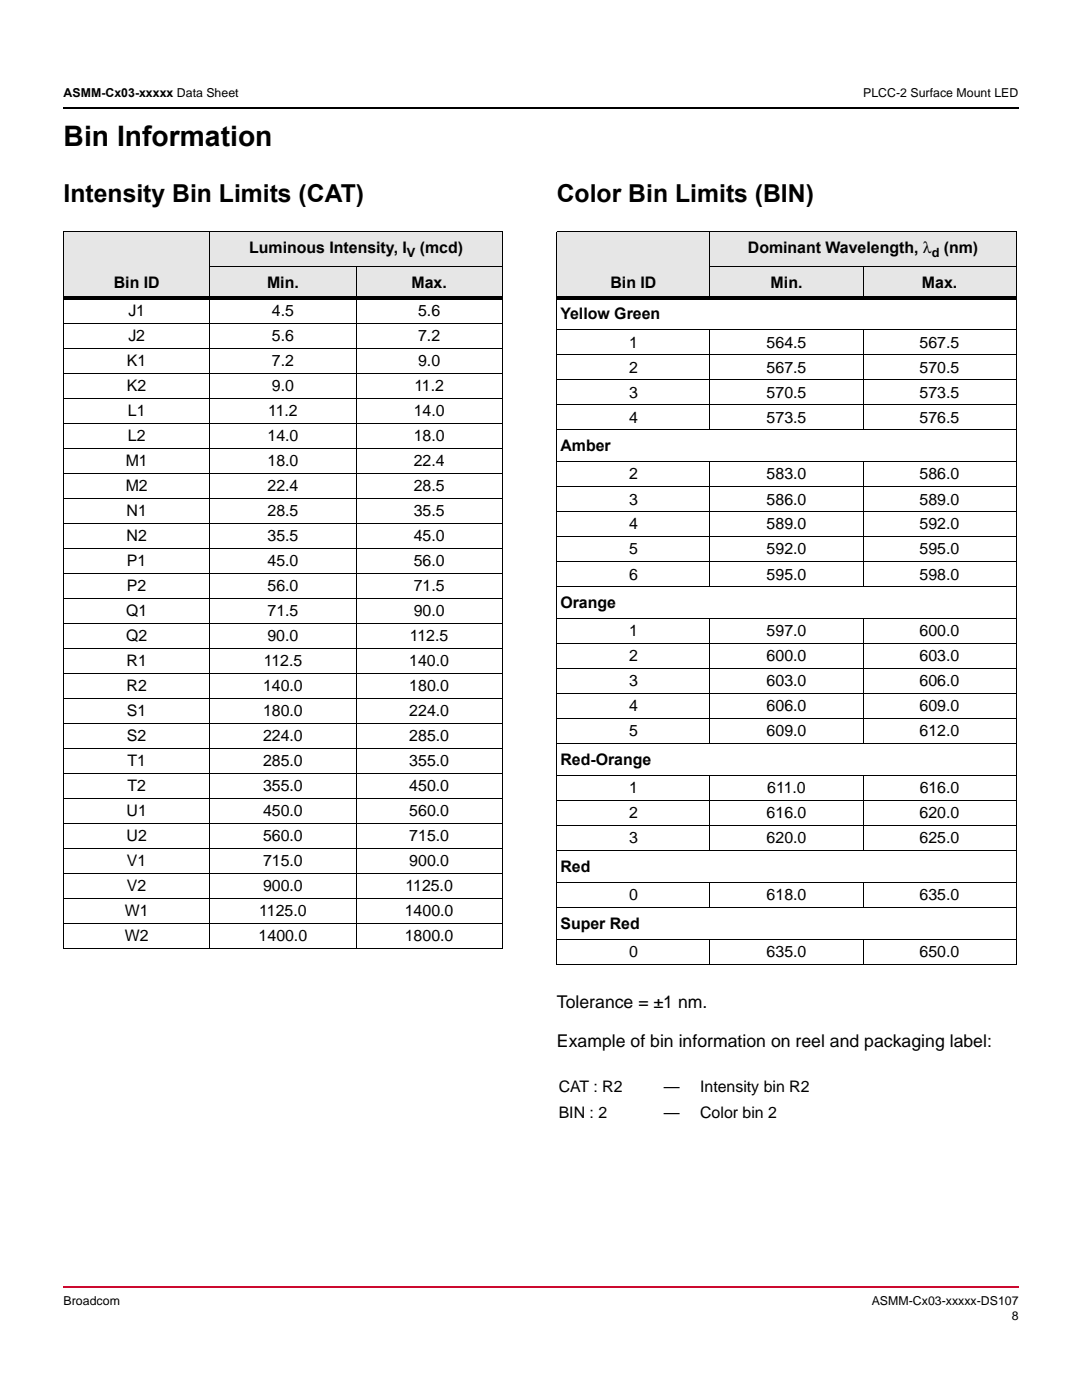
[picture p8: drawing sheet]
<svg xmlns="http://www.w3.org/2000/svg" width="216mm" height="279mm" viewBox="0 0 216 279" stroke-linecap="round" stroke-linejoin="round" font-family="sans-serif">
<defs><g id="words">
<text font-size="5.6" x="12.7" y="29.2">Bin Information</text>
<g font-size="4.9">
<text x="12.7" y="40.3">Intensity Bin Limits (CAT)</text>
<text x="111.1" y="40.3">Color Bin Limits (BIN)</text>
</g>
<g font-size="3.5">
<text x="111.1" y="201.1">Tolerance = ±1 nm.</text>
<text x="111.1" y="208.9">Example of bin information on reel and packaging label:</text>
</g>
<g font-size="3.2">
<text x="49.7" y="50.4">Luminous Intensity, I</text>
<text x="83.8" y="50.4">(mcd)</text>
<text x="149.2" y="50.4">Dominant Wavelength, λ</text>
<text x="188.3" y="50.4">(nm)</text>
<text x="22.7" y="57.4">Bin ID</text>
<text x="53.3" y="57.4">Min.</text>
<text x="82.1" y="57.4">Max.</text>
<text x="121.8" y="57.4">Bin ID</text>
<text x="153.8" y="57.4">Min.</text>
<text x="184" y="57.4">Max.</text>
<text x="25.6" y="63">J1</text>
<text x="54.3" y="63">4.5</text>
<text x="83.4" y="63">5.6</text>
<text x="111.8" y="63.7">Yellow Green</text>
<text x="25.6" y="68">J2</text>
<text x="54.3" y="68">5.6</text>
<text x="83.4" y="68">7.2</text>
<text x="125.5" y="69.4">1</text>
<text x="153" y="69.4">564.5</text>
<text x="183.5" y="69.4">567.5</text>
<text x="25.3" y="73">K1</text>
<text x="25.3" y="78">K2</text>
<text x="54.2" y="78">9.0</text>
<text x="54.3" y="73">7.2</text>
<text x="82.7" y="78">11.2</text>
<text x="83.4" y="73">9.0</text>
<text x="125.5" y="74.4">2</text>
<text x="153" y="74.4">567.5</text>
<text x="183.5" y="74.4">570.5</text>
<text x="25.5" y="83">L1</text>
<text x="53.5" y="83">11.2</text>
<text x="82.5" y="83">14.0</text>
<text x="125.5" y="79.4">3</text>
<text x="153" y="79.4">570.5</text>
<text x="183.5" y="79.4">573.5</text>
<text x="25.5" y="88">L2</text>
<text x="53.4" y="88">14.0</text>
<text x="82.5" y="88">18.0</text>
<text x="125.5" y="84.3">4</text>
<text x="153" y="84.3">573.5</text>
<text x="183.5" y="84.3">576.5</text>
<text x="25.1" y="93">M1</text>
<text x="53.4" y="93">18.0</text>
<text x="82.6" y="93">22.4</text>
<text x="111.8" y="90">Amber</text>
<text x="125.5" y="95.7">2</text>
<text x="153" y="95.7">583.0</text>
<text x="183.5" y="95.7">586.0</text>
<text x="25.1" y="98">M2</text>
<text x="53.4" y="98">22.4</text>
<text x="82.6" y="98">28.5</text>
<text x="125.5" y="100.7">3</text>
<text x="153" y="100.7">586.0</text>
<text x="183.5" y="100.7">589.0</text>
<text x="25.3" y="103">N1</text>
<text x="25.3" y="107.9">N2</text>
<text x="53.4" y="103">28.5</text>
<text x="53.4" y="107.9">35.5</text>
<text x="82.5" y="103">35.5</text>
<text x="82.5" y="107.9">45.0</text>
<text x="125.5" y="105.7">4</text>
<text x="153" y="105.7">589.0</text>
<text x="183.5" y="105.7">592.0</text>
<text x="25.3" y="112.9">P1</text>
<text x="53.4" y="112.9">45.0</text>
<text x="82.6" y="112.9">56.0</text>
<text x="125.5" y="110.7">5</text>
<text x="153" y="110.7">592.0</text>
<text x="183.5" y="110.7">595.0</text>
<text x="25.3" y="117.9">P2</text>
<text x="53.4" y="117.9">56.0</text>
<text x="82.6" y="117.9">71.5</text>
<text x="125.5" y="115.7">6</text>
<text x="153" y="115.7">595.0</text>
<text x="183.5" y="115.7">598.0</text>
<text x="25.2" y="122.9">Q1</text>
<text x="53.4" y="122.9">71.5</text>
<text x="82.6" y="122.9">90.0</text>
<text x="111.8" y="121.3">Orange</text>
<text x="25.2" y="127.9">Q2</text>
<text x="53.4" y="127.9">90.0</text>
<text x="81.8" y="127.9">112.5</text>
<text x="125.5" y="127">1</text>
<text x="125.5" y="132">2</text>
<text x="153" y="127">597.0</text>
<text x="153" y="132">600.0</text>
<text x="183.5" y="127">600.0</text>
<text x="183.5" y="132">603.0</text>
<text x="25.3" y="132.9">R1</text>
<text x="25.3" y="137.9">R2</text>
<text x="52.5" y="137.9">140.0</text>
<text x="52.6" y="132.9">112.5</text>
<text x="81.7" y="132.9">140.0</text>
<text x="81.7" y="137.9">180.0</text>
<text x="125.5" y="137">3</text>
<text x="153" y="137">603.0</text>
<text x="183.5" y="137">606.0</text>
<text x="25.3" y="142.9">S1</text>
<text x="52.5" y="142.9">180.0</text>
<text x="81.7" y="142.9">224.0</text>
<text x="125.5" y="142">4</text>
<text x="153" y="142">606.0</text>
<text x="183.5" y="142">609.0</text>
<text x="25.3" y="147.9">S2</text>
<text x="52.5" y="147.9">224.0</text>
<text x="81.7" y="147.9">285.0</text>
<text x="125.5" y="147">5</text>
<text x="153" y="147">609.0</text>
<text x="183.5" y="147">612.0</text>
<text x="25.4" y="152.9">T1</text>
<text x="52.5" y="152.9">285.0</text>
<text x="81.7" y="152.9">355.0</text>
<text x="111.8" y="152.7">Red-Orange</text>
<text x="25.4" y="157.9">T2</text>
<text x="52.5" y="157.9">355.0</text>
<text x="81.7" y="157.9">450.0</text>
<text x="125.5" y="158.3">1</text>
<text x="153.1" y="158.3">611.0</text>
<text x="183.5" y="158.3">616.0</text>
<text x="25.3" y="162.9">U1</text>
<text x="25.3" y="167.8">U2</text>
<text x="52.5" y="162.9">450.0</text>
<text x="52.5" y="167.8">560.0</text>
<text x="81.7" y="162.9">560.0</text>
<text x="81.7" y="167.8">715.0</text>
<text x="125.5" y="163.3">2</text>
<text x="153" y="163.3">616.0</text>
<text x="183.5" y="163.3">620.0</text>
<text x="25.3" y="172.8">V1</text>
<text x="52.5" y="172.8">715.0</text>
<text x="81.7" y="172.8">900.0</text>
<text x="111.8" y="174">Red</text>
<text x="125.5" y="168.3">3</text>
<text x="153" y="168.3">620.0</text>
<text x="183.5" y="168.3">625.0</text>
<text x="25.3" y="177.8">V2</text>
<text x="52.5" y="177.8">900.0</text>
<text x="80.9" y="177.8">1125.0</text>
<text x="125.5" y="179.6">0</text>
<text x="153" y="179.6">618.0</text>
<text x="183.5" y="179.6">635.0</text>
<text x="24.9" y="182.8">W1</text>
<text x="51.7" y="182.8">1125.0</text>
<text x="80.8" y="182.8">1400.0</text>
<text x="111.8" y="185.3">Super Red</text>
<text x="24.9" y="187.8">W2</text>
<text x="51.6" y="187.8">1400.0</text>
<text x="80.8" y="187.8">1800.0</text>
<text x="125.5" y="191">0</text>
<text x="153" y="191">635.0</text>
<text x="183.5" y="191">650.0</text>
<text x="111.5" y="217.8">CAT : R2</text>
<text x="132.4" y="217.8">—</text>
<text x="139.7" y="217.8">Intensity bin R2</text>
<text x="111.5" y="223.1">BIN : 2</text>
<text x="132.4" y="223.1">—</text>
<text x="139.7" y="223.1">Color bin 2</text>
</g>
<g font-size="2.5">
<text x="12.7" y="19.4">ASMM-Cx03-xxxxx Data Sheet</text>
<text x="172.2" y="19.4">PLCC-2 Surface Mount LED</text>
<text x="81.2" y="51.2">V</text>
<text x="185.9" y="51.2">d</text>
<text x="12.7" y="260.3">Broadcom</text>
<text x="173.9" y="260.3">ASMM-Cx03-xxxxx-DS107</text>
<text x="201.9" y="263.5">8</text>
</g>
</g></defs>
<path d="M12.5 21.4h.2v.4h-.2z" fill="#000"/>
<path d="M12.7 21.6h190.7" fill="none" stroke="#000" stroke-width=".36"/>
<path d="M12.5 256.7h.2v.3h-.2z" fill="#cc092f"/>
<path d="M12.7 256.9h190.7" fill="none" stroke="#cc092f" stroke-width=".36"/>
<g fill="#e6e6e6">
<path d="M12.7 46.2h29.2v13.3h-29.2z"/>
<path d="M41.9 46.2h58.3v6.9h-58.3z"/>
<path d="M41.9 53.1h29.2v6.4h-29.2z"/>
<path d="M71.1 53.1h29.1v6.4h-29.1z"/>
</g>
<g fill="none" stroke="#000" stroke-width=".2">
<path d="M12.7 46.2h87.6M12.7 59.8v129.4M12.7 46.2v12.9M41.8 53.1h58.5M41.9 46.2v143.2M71.1 53.1v136.3M100.2 59.8v129.4M100.2 46.2v12.9M12.6 64.5h87.7M12.6 69.5h87.7M12.6 74.5h87.7M12.6 79.5h87.7"/>
<path d="M12.6 84.5h87.7M12.6 89.5h87.7M12.6 94.4h87.7M12.6 99.4h87.7M12.6 104.4h87.7M12.6 109.4h87.7M12.6 114.4h87.7M12.6 119.4h87.7M12.6 124.4h87.7M12.6 129.4h87.7M12.6 134.4h87.7M12.6 139.4h87.7"/>
<path d="M12.6 144.4h87.7M12.6 149.4h87.7M12.6 154.3h87.7M12.6 159.3h87.7M12.6 164.3h87.7M12.6 169.3h87.7M12.6 174.3h87.7M12.6 179.3h87.7M12.6 184.3h87.7M12.6 189.3h87.7"/>
</g>
<path d="M12.6 59.2h87.7v.7h-87.7z" fill="#000"/>
<g fill="#e6e6e6">
<path d="M111.1 46.2h30.6v13.3h-30.6z"/>
<path d="M141.7 46.2h61.1v6.9h-61.1z"/>
<path d="M141.7 53.1h30.5v6.4h-30.5z"/>
<path d="M172.2 53.1h30.6v6.4h-30.6z"/>
</g>
<g fill="none" stroke="#000" stroke-width=".2">
<path d="M111.1 46.2h91.7M111.1 46.2v12.9M111.1 59.8v132.6M141.6 53.1h61.2M141.7 46.2v13.6M172.2 53.1v6.7M202.8 46.2v12.9M202.8 59.8v132.6M111 65.8h91.8M111 70.8h91.8M111 75.8h91.8M141.7 65.8v20.1"/>
<path d="M172.2 65.8v20.1M111 80.8h91.8M111 85.8h91.8M111 92.2h91.8M111 97.2h91.8M141.7 92.1v25.1M172.2 92.1v25.1M111 102.2h91.8M111 107.1h91.8M111 112.1h91.8M111 117.1h91.8M111 123.5h91.8"/>
<path d="M111 128.5h91.8M111 133.5h91.8M111 138.5h91.8M141.7 123.4v25.1M172.2 123.4v25.1M111 143.4h91.8M111 148.4h91.8M111 154.8h91.8M111 159.8h91.8M141.7 154.7v15.1M172.2 154.7v15.1M111 164.8h91.8"/>
<path d="M111 169.8h91.8M111 176.1h91.8M141.7 176v5.2M172.2 176v5.2M111 181.1h91.8M111 187.5h91.8M111 192.4h91.8M141.7 187.4v5.1M172.2 187.4v5.1"/>
</g>
<path d="M111 59.2h91.8v.7h-91.8z" fill="#000"/>
<use href="#words"/>
</svg>
